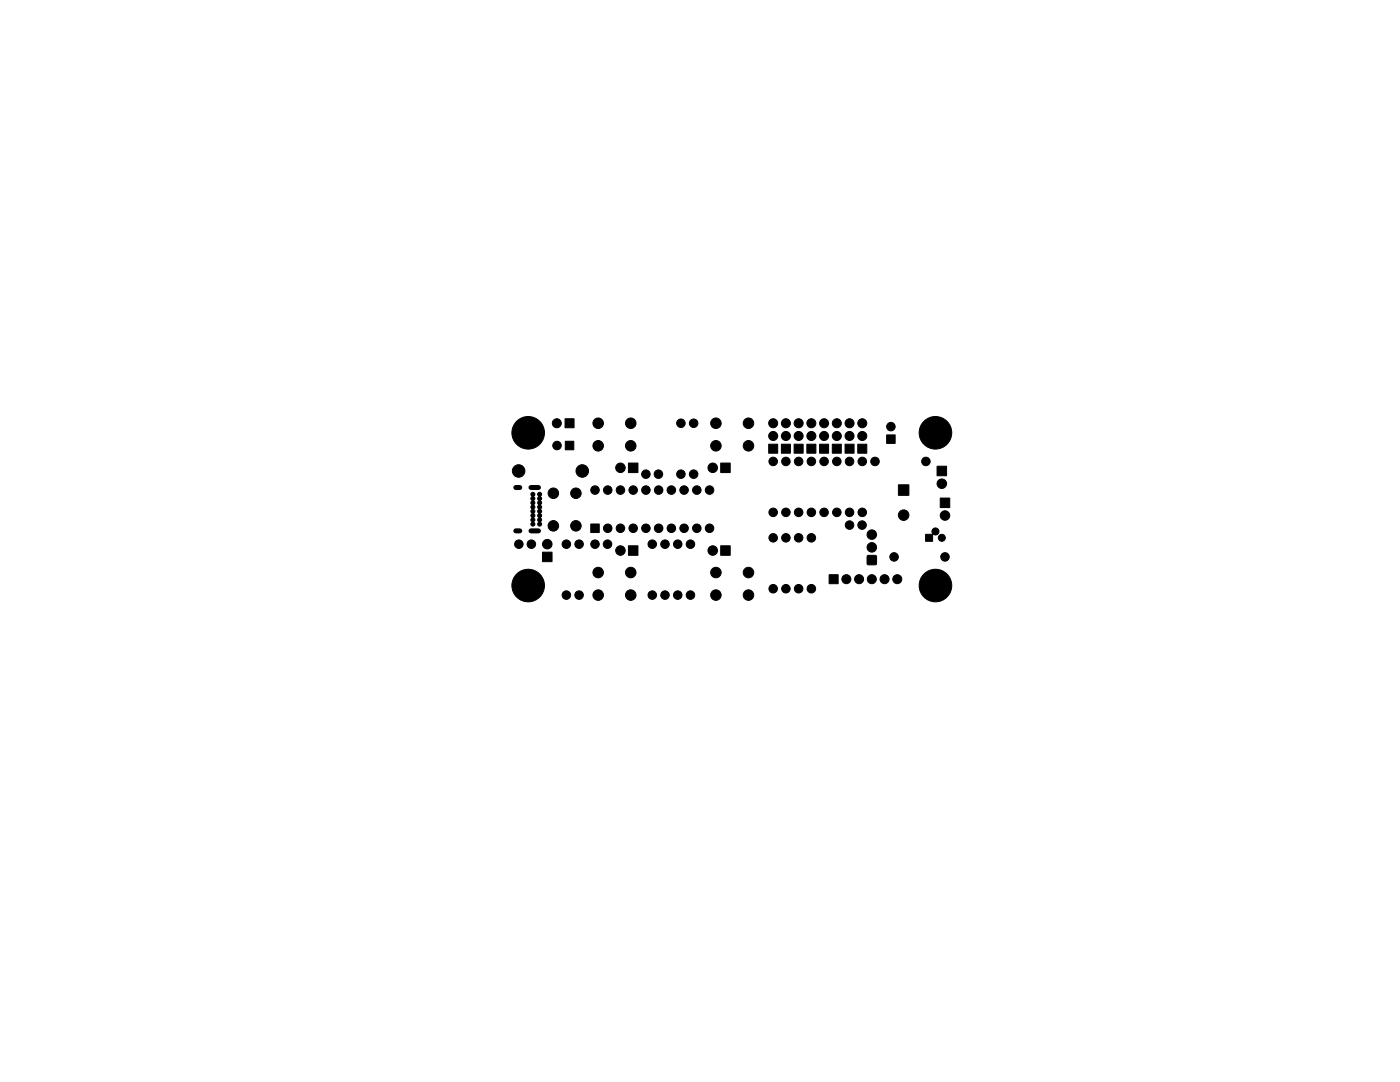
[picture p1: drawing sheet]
<svg xmlns="http://www.w3.org/2000/svg" width="279mm" height="216mm" viewBox="0 0 279 216" stroke-linecap="round" stroke-linejoin="round" font-family="sans-serif">
<g fill="#000" stroke="#000" stroke-width=".2">
<path d="M112.8 88.1h1.7v1.6h-1.7zM112.8 83.6h1.8v1.7h-1.8zM125.4 92.4h1.9v1.9h-1.9zM143.8 92.4h1.9v1.9h-1.9zM153.4 88.6h1.8v1.8h-1.8zM156 88.6h1.7v1.8h-1.7zM158.5 88.6h1.8v1.8h-1.8zM161 88.6h1.8v1.8h-1.8zM163.6 88.6h1.8v1.8h-1.8zM166.1 88.6h1.8v1.8h-1.8zM168.7 88.6h1.7v1.8h-1.7zM171.2 88.6h1.8v1.8h-1.8z"/>
<path d="M177 86.8h1.6v1.7h-1.6zM179.3 96.8h2.1v2h-2.1zM187 93h1.9v1.9h-1.9zM187.7 99.4h1.8v1.9h-1.8zM108.3 110.2h1.9v1.9h-1.9zM117.9 104.6h1.7v1.6h-1.7zM125.4 108.9h1.9v1.9h-1.9zM143.8 108.9h1.9v1.9h-1.9zM165.5 114.7h1.8v1.8h-1.8zM173.1 110.9h1.8v1.7h-1.8zM184.7 106.6h1.4v1.4h-1.4z"/>
<circle cx="103.5" cy="94" r="1.25"/>
<circle cx="105.4" cy="86.4" r="3.3"/>
<circle cx="106.3" cy="99.5" r=".4"/>
<circle cx="106.3" cy="98.6" r=".4"/>
<circle cx="106.4" cy="99.1" r=".12"/>
<circle cx="106.4" cy="99.9" r=".12"/>
<circle cx="107.7" cy="99.5" r=".4"/>
<circle cx="107.7" cy="98.6" r=".4"/>
<circle cx="107.7" cy="99.1" r=".12"/>
<circle cx="107.7" cy="99.9" r=".12"/>
<circle cx="110.4" cy="98.4" r="1.05"/>
<circle cx="111.1" cy="84.5" r=".9"/>
<circle cx="111.2" cy="88.9" r=".85"/>
<circle cx="114.9" cy="98.4" r="1.05"/>
<circle cx="116.2" cy="94" r="1.25"/>
<circle cx="118.7" cy="97.8" r=".85"/>
<circle cx="119.4" cy="89" r="1.05"/>
<circle cx="119.4" cy="84.5" r="1.05"/>
<circle cx="121.3" cy="97.8" r=".85"/>
<circle cx="123.8" cy="97.8" r=".85"/>
<circle cx="123.8" cy="93.3" r=".95"/>
<circle cx="125.9" cy="89" r="1.05"/>
<circle cx="125.9" cy="84.5" r="1.05"/>
<circle cx="126.4" cy="97.8" r=".85"/>
<circle cx="128.9" cy="97.8" r=".85"/>
<circle cx="128.9" cy="94.6" r=".85"/>
<circle cx="131.4" cy="94.6" r=".85"/>
<circle cx="131.4" cy="97.8" r=".85"/>
<circle cx="134" cy="97.8" r=".85"/>
<circle cx="135.9" cy="84.5" r=".85"/>
<circle cx="135.9" cy="94.6" r=".85"/>
<circle cx="136.5" cy="97.8" r=".85"/>
<circle cx="138.4" cy="84.5" r=".85"/>
<circle cx="138.4" cy="94.6" r=".85"/>
<circle cx="139.1" cy="97.8" r=".85"/>
<circle cx="141.6" cy="97.8" r=".85"/>
<circle cx="142.2" cy="93.3" r=".95"/>
<circle cx="142.9" cy="89" r="1.05"/>
<circle cx="142.9" cy="84.5" r="1.05"/>
<circle cx="149.4" cy="89" r="1.05"/>
<circle cx="149.4" cy="84.5" r="1.05"/>
<circle cx="154.3" cy="92.1" r=".85"/>
<circle cx="154.3" cy="87" r=".9"/>
<circle cx="154.3" cy="84.5" r=".9"/>
<circle cx="156.8" cy="92.1" r=".85"/>
<circle cx="156.8" cy="87" r=".9"/>
<circle cx="156.8" cy="84.5" r=".9"/>
<circle cx="159.4" cy="92.1" r=".85"/>
<circle cx="159.4" cy="84.5" r=".9"/>
<circle cx="159.4" cy="87" r=".9"/>
<circle cx="161.9" cy="92.1" r=".85"/>
<circle cx="161.9" cy="87" r=".9"/>
<circle cx="161.9" cy="84.5" r=".9"/>
<circle cx="164.5" cy="92.1" r=".85"/>
<circle cx="164.5" cy="87" r=".9"/>
<circle cx="164.5" cy="84.5" r=".9"/>
<circle cx="167" cy="92.1" r=".85"/>
<circle cx="167" cy="84.5" r=".9"/>
<circle cx="167" cy="87" r=".9"/>
<circle cx="169.5" cy="92.1" r=".85"/>
<circle cx="169.5" cy="84.5" r=".9"/>
<circle cx="169.5" cy="87" r=".9"/>
<circle cx="172.1" cy="92.1" r=".85"/>
<circle cx="172.1" cy="84.5" r=".9"/>
<circle cx="172.1" cy="87" r=".9"/>
<circle cx="174.6" cy="92.1" r=".85"/>
<circle cx="177.8" cy="85.1" r=".85"/>
<circle cx="184.8" cy="92.1" r=".85"/>
<circle cx="186.7" cy="86.4" r="3.3"/>
<circle cx="188" cy="96.5" r=".95"/>
<circle cx="103.5" cy="108.6" r=".85"/>
<circle cx="105.4" cy="116.8" r="3.3"/>
<circle cx="106" cy="108.6" r=".85"/>
<circle cx="106.3" cy="103.7" r=".4"/>
<circle cx="106.3" cy="101.2" r=".4"/>
<circle cx="106.3" cy="104.6" r=".4"/>
<circle cx="106.3" cy="102.9" r=".4"/>
<circle cx="106.3" cy="102" r=".4"/>
<circle cx="106.3" cy="100.3" r=".4"/>
<circle cx="106.4" cy="101.6" r=".12"/>
<circle cx="106.4" cy="102.5" r=".12"/>
<circle cx="106.4" cy="103.3" r=".12"/>
<circle cx="106.4" cy="100.8" r=".12"/>
<circle cx="106.4" cy="104.2" r=".12"/>
<circle cx="107.7" cy="103.7" r=".4"/>
<circle cx="107.7" cy="101.2" r=".4"/>
<circle cx="107.7" cy="104.6" r=".4"/>
<circle cx="107.7" cy="102.9" r=".4"/>
<circle cx="107.7" cy="102" r=".4"/>
<circle cx="107.7" cy="100.3" r=".4"/>
<circle cx="107.7" cy="102.5" r=".12"/>
<circle cx="107.7" cy="101.6" r=".12"/>
<circle cx="107.7" cy="103.3" r=".12"/>
<circle cx="107.7" cy="100.8" r=".12"/>
<circle cx="107.7" cy="104.2" r=".12"/>
<circle cx="109.2" cy="108.6" r=".95"/>
<circle cx="110.4" cy="104.9" r="1.05"/>
<circle cx="113" cy="108.6" r=".85"/>
<circle cx="113" cy="118.7" r=".85"/>
<circle cx="114.9" cy="104.9" r="1.05"/>
<circle cx="115.6" cy="118.7" r=".85"/>
<circle cx="115.6" cy="108.6" r=".85"/>
<circle cx="118.7" cy="108.6" r=".85"/>
<circle cx="119.4" cy="114.2" r="1.05"/>
<circle cx="119.4" cy="118.7" r="1.05"/>
<circle cx="121.2" cy="108.6" r=".85"/>
<circle cx="121.3" cy="105.4" r=".85"/>
<circle cx="123.8" cy="105.4" r=".85"/>
<circle cx="123.8" cy="109.9" r=".95"/>
<circle cx="125.9" cy="114.2" r="1.05"/>
<circle cx="125.9" cy="118.7" r="1.05"/>
<circle cx="126.4" cy="105.4" r=".85"/>
<circle cx="128.9" cy="105.4" r=".85"/>
<circle cx="130.2" cy="118.7" r=".85"/>
<circle cx="130.2" cy="108.6" r=".85"/>
<circle cx="131.4" cy="105.4" r=".85"/>
<circle cx="132.7" cy="118.7" r=".85"/>
<circle cx="132.7" cy="108.6" r=".85"/>
<circle cx="134" cy="105.4" r=".85"/>
<circle cx="135.3" cy="108.6" r=".85"/>
<circle cx="135.3" cy="118.7" r=".85"/>
<circle cx="136.5" cy="105.4" r=".85"/>
<circle cx="137.8" cy="118.7" r=".85"/>
<circle cx="137.8" cy="108.6" r=".85"/>
<circle cx="139.1" cy="105.4" r=".85"/>
<circle cx="141.6" cy="105.4" r=".85"/>
<circle cx="142.2" cy="109.9" r=".95"/>
<circle cx="142.9" cy="114.2" r="1.05"/>
<circle cx="142.9" cy="118.7" r="1.05"/>
<circle cx="149.4" cy="114.2" r="1.05"/>
<circle cx="149.4" cy="118.7" r="1.05"/>
<circle cx="154.3" cy="102.2" r=".85"/>
<circle cx="154.3" cy="117.5" r=".85"/>
<circle cx="154.3" cy="107.3" r=".85"/>
<circle cx="156.8" cy="107.3" r=".85"/>
<circle cx="156.8" cy="117.5" r=".85"/>
<circle cx="156.8" cy="102.2" r=".85"/>
<circle cx="159.4" cy="107.3" r=".85"/>
<circle cx="159.4" cy="117.5" r=".85"/>
<circle cx="159.4" cy="102.2" r=".85"/>
<circle cx="161.9" cy="102.2" r=".85"/>
<circle cx="161.9" cy="117.5" r=".85"/>
<circle cx="161.9" cy="107.3" r=".85"/>
<circle cx="164.5" cy="102.2" r=".85"/>
<circle cx="167" cy="102.2" r=".85"/>
<circle cx="168.9" cy="115.6" r=".9"/>
<circle cx="169.5" cy="104.8" r=".85"/>
<circle cx="169.5" cy="102.2" r=".85"/>
<circle cx="171.4" cy="115.6" r=".9"/>
<circle cx="172" cy="104.8" r=".85"/>
<circle cx="172.1" cy="102.2" r=".85"/>
<circle cx="174" cy="109.2" r=".95"/>
<circle cx="174" cy="106.7" r=".95"/>
<circle cx="174" cy="115.6" r=".9"/>
<circle cx="176.5" cy="115.6" r=".9"/>
<circle cx="178.4" cy="111.1" r=".85"/>
<circle cx="179.1" cy="115.6" r=".9"/>
<circle cx="180.3" cy="102.8" r="1.05"/>
<circle cx="186.7" cy="106" r=".7"/>
<circle cx="186.7" cy="116.8" r="3.3"/>
<circle cx="188" cy="107.3" r=".7"/>
<circle cx="188.6" cy="111.1" r=".85"/>
<circle cx="188.6" cy="102.9" r=".95"/>
</g>
<path d="M102.9 97.3h.8M106 97.3h1.5M102.9 105.9h.8M106 105.9h1.5" fill="none" stroke="#000" stroke-width="1"/>
</svg>
